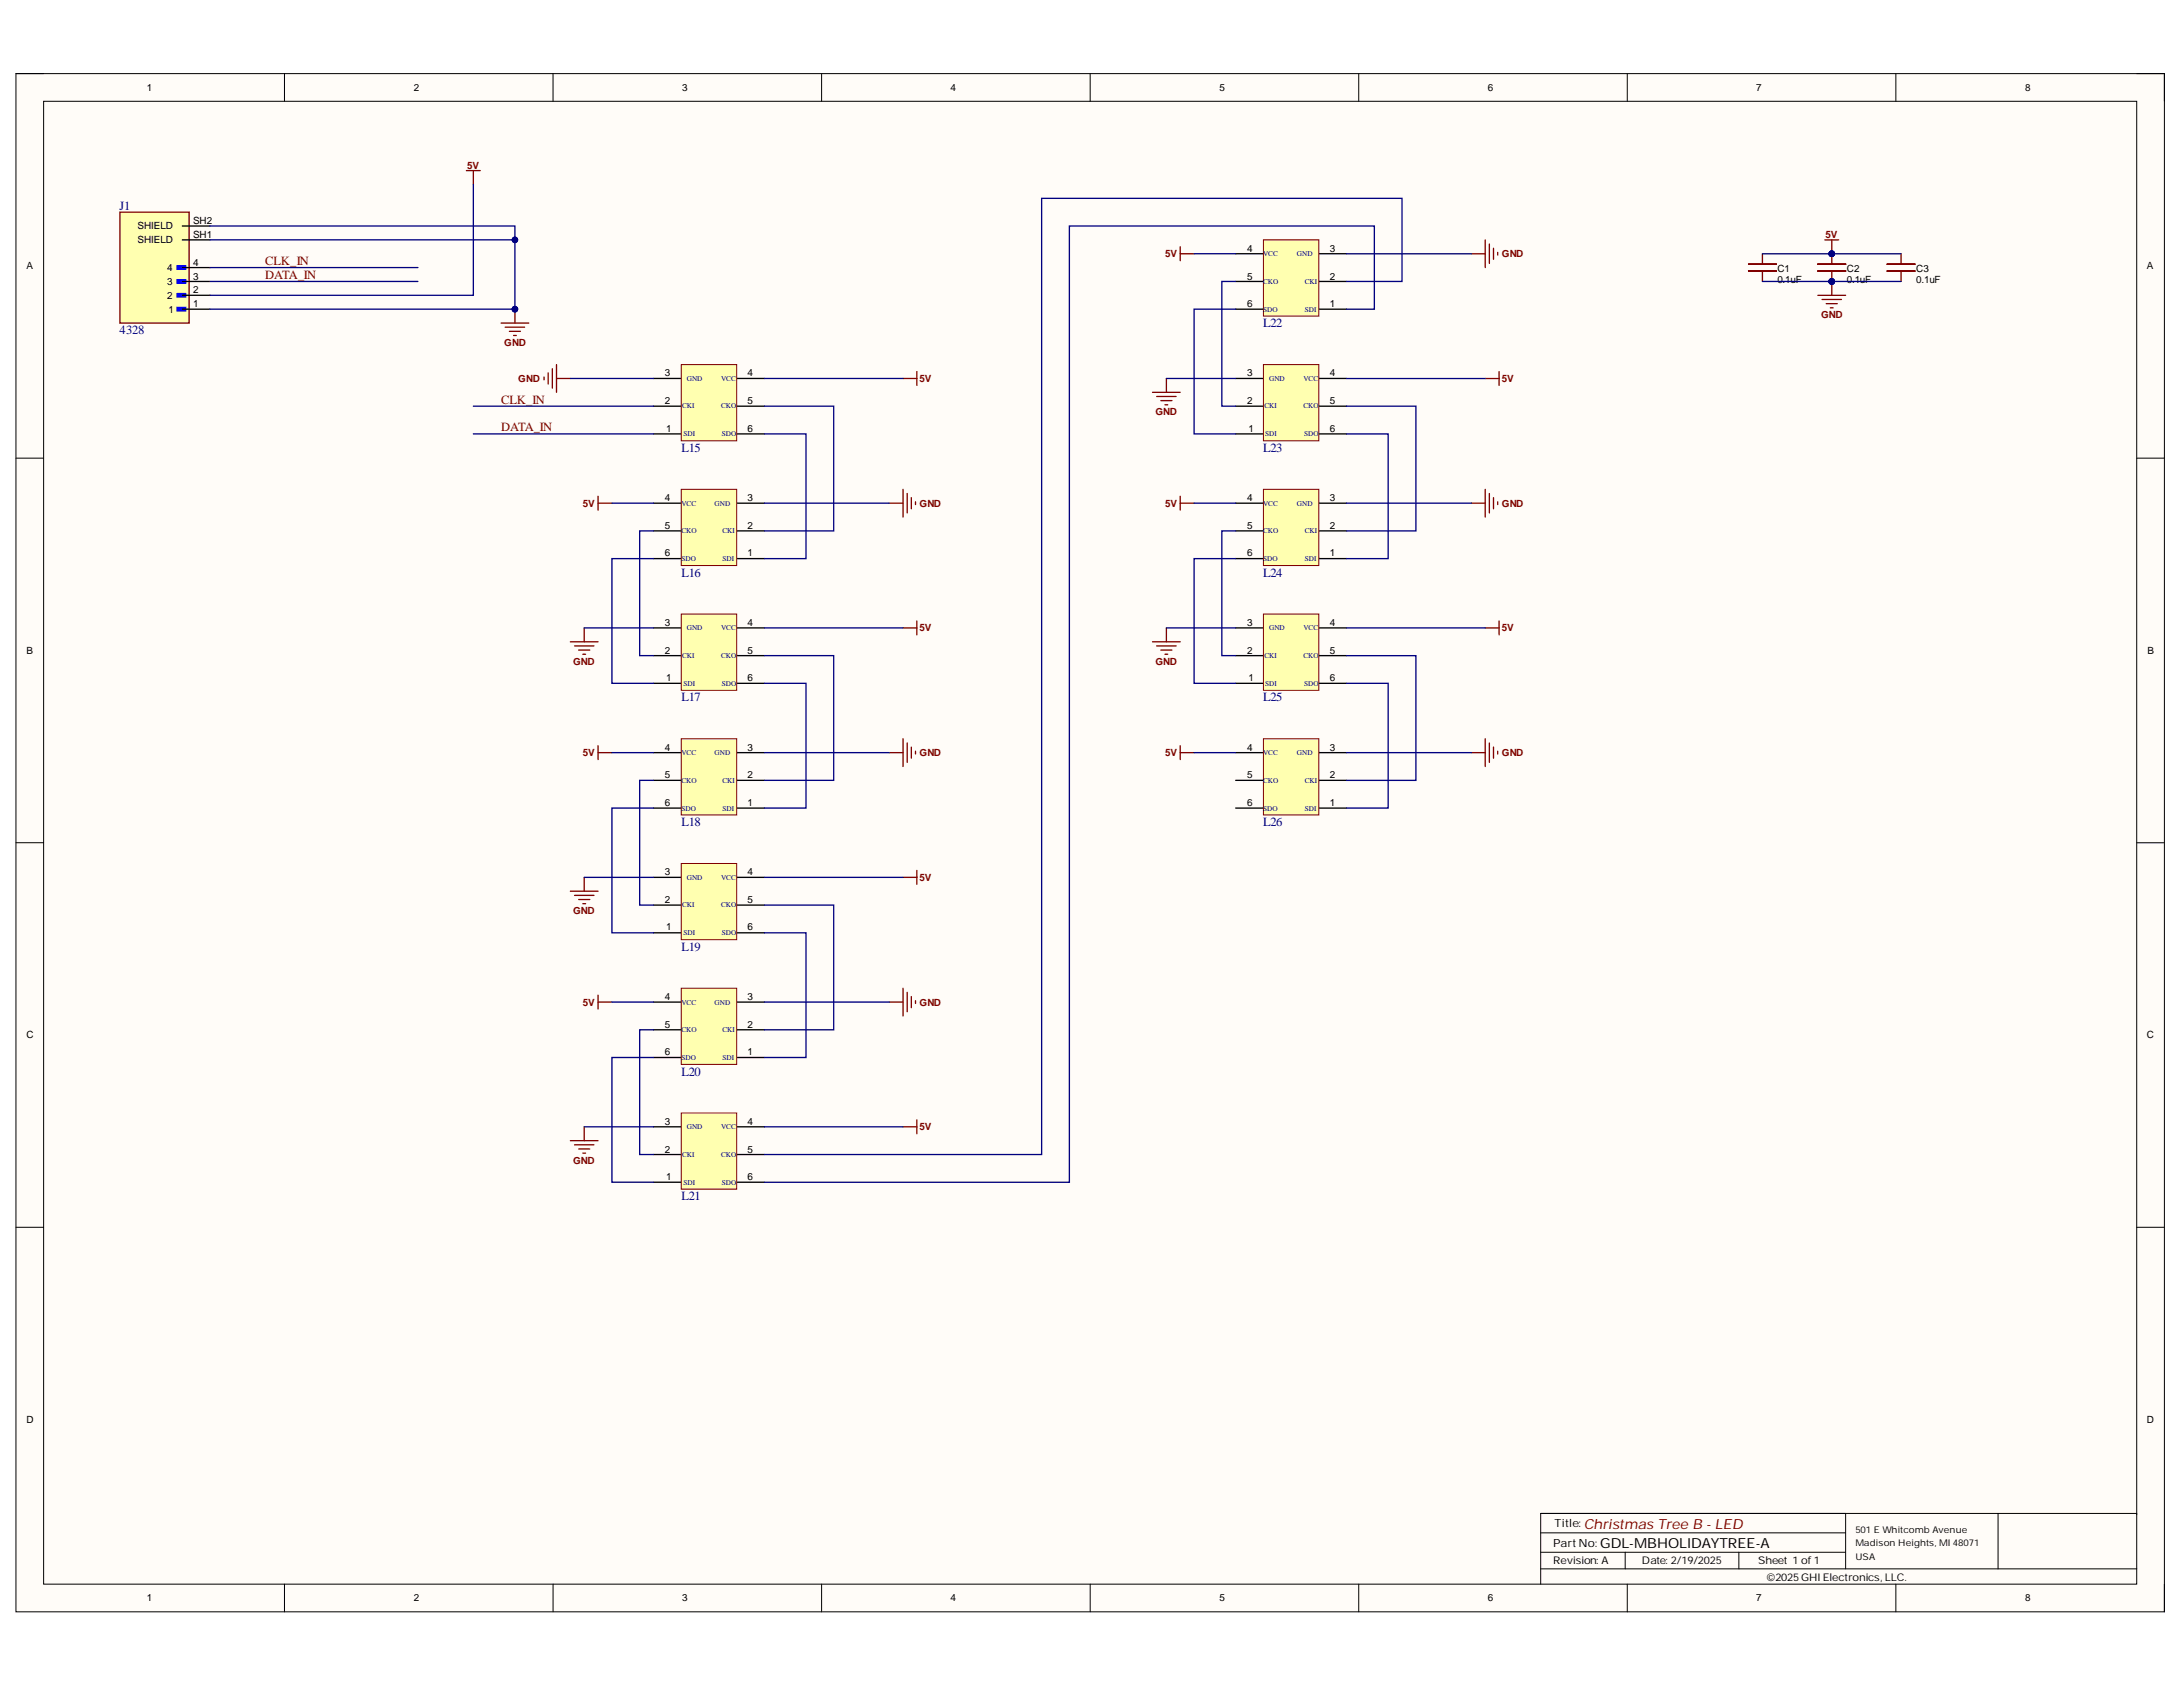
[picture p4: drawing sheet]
<svg xmlns="http://www.w3.org/2000/svg" width="279mm" height="216mm" viewBox="0 0 279 216" stroke-linecap="round" stroke-linejoin="round" font-family="sans-serif">
<defs><g id="words">
<text font-size="1.8" fill="#800000" x="202.7" y="195.6">Christmas Tree B - LED</text>
<text font-size="1.8" x="204.8" y="198.2">GDL-MBHOLIDAYTREE-A</text>
<g font-size="1.6" fill="#000080">
<text x="15.3" y="26.8">J1</text>
<text x="161.7" y="41.9">L22</text>
<text x="15.3" y="42.8">4328</text>
<text x="87.2" y="57.9">L15</text>
<text x="161.7" y="57.9">L23</text>
<text x="87.2" y="73.8">L16</text>
<text x="161.7" y="73.8">L24</text>
<text x="87.2" y="89.7">L17</text>
<text x="161.7" y="89.7">L25</text>
<text x="87.2" y="105.7">L18</text>
<text x="161.7" y="105.7">L26</text>
<text x="87.2" y="121.7">L19</text>
<text x="87.2" y="137.7">L20</text>
<text x="87.2" y="153.6">L21</text>
</g>
<g font-size="1.6" fill="#800000">
<text x="33.9" y="33.9">CLK_IN</text>
<text x="33.9" y="35.7">DATA_IN</text>
<text x="64.1" y="51.7">CLK_IN</text>
<text x="64.1" y="55.1">DATA_IN</text>
</g>
<g font-size="1.4">
<text x="198.8" y="198">PartNo:</text>
<text x="199" y="195.5">Title:</text>
<text x="198.8" y="200.1">Revision: A</text>
<text x="210.1" y="200.1">Date: 2/19/2025</text>
<text x="225" y="200.1">Sheet 1 of1</text>
<text x="226.1" y="202.3">©2025GHI Electronics, LLC.</text>
</g>
<g font-size="1.3">
<text x="18.8" y="11.7">1</text>
<text x="53" y="11.7">2</text>
<text x="87.3" y="11.7">3</text>
<text x="121.7" y="11.7">4</text>
<text x="156.1" y="11.7">5</text>
<text x="190.4" y="11.7">6</text>
<text x="224.8" y="11.7">7</text>
<text x="259.2" y="11.7">8</text>
<text x="17.6" y="29.3">SHIELD</text>
<text x="24.7" y="28.7">SH2</text>
<text x="3.4" y="34.4">A</text>
<text x="17.6" y="31.1">SHIELD</text>
<text x="21.4" y="34.7">4</text>
<text x="24.7" y="35.8">3</text>
<text x="24.7" y="34">4</text>
<text x="24.7" y="30.4">SH1</text>
<text x="159.6" y="32.2">4</text>
<text x="159.6" y="35.8">5</text>
<text x="170.2" y="32.2">3</text>
<text x="170.2" y="35.8">2</text>
<text x="227.5" y="34.8">C1</text>
<text x="236.4" y="34.8">C2</text>
<text x="245.3" y="34.8">C3</text>
<text x="274.8" y="34.4">A</text>
<text x="21.4" y="38.2">2</text>
<text x="21.4" y="36.5">3</text>
<text x="21.6" y="40">1</text>
<text x="24.7" y="39.3">1</text>
<text x="24.7" y="37.6">2</text>
<text x="159.6" y="39.3">6</text>
<text x="170.2" y="39.3">1</text>
<text x="227.5" y="36.2">0.1uF</text>
<text x="236.4" y="36.2">0.1uF</text>
<text x="245.3" y="36.2">0.1uF</text>
<text x="85.1" y="48.1">3</text>
<text x="85.1" y="51.7">2</text>
<text x="95.7" y="48.1">4</text>
<text x="95.7" y="51.7">5</text>
<text x="159.6" y="48.1">3</text>
<text x="159.6" y="51.7">2</text>
<text x="170.2" y="48.1">4</text>
<text x="170.2" y="51.7">5</text>
<text x="85.3" y="55.2">1</text>
<text x="95.7" y="55.2">6</text>
<text x="159.8" y="55.2">1</text>
<text x="170.2" y="55.2">6</text>
<text x="85.1" y="64.1">4</text>
<text x="95.7" y="64.1">3</text>
<text x="159.6" y="64.1">4</text>
<text x="170.2" y="64.1">3</text>
<text x="85.1" y="67.7">5</text>
<text x="85.1" y="71.2">6</text>
<text x="95.7" y="67.7">2</text>
<text x="95.7" y="71.2">1</text>
<text x="159.6" y="67.7">5</text>
<text x="159.6" y="71.2">6</text>
<text x="170.2" y="67.7">2</text>
<text x="170.2" y="71.2">1</text>
<text x="3.4" y="83.6">B</text>
<text x="85.1" y="80.1">3</text>
<text x="85.1" y="83.6">2</text>
<text x="95.7" y="80.1">4</text>
<text x="95.7" y="83.6">5</text>
<text x="159.6" y="80.1">3</text>
<text x="159.6" y="83.6">2</text>
<text x="170.2" y="80.1">4</text>
<text x="170.2" y="83.6">5</text>
<text x="274.9" y="83.6">B</text>
<text x="85.3" y="87.2">1</text>
<text x="95.7" y="87.2">6</text>
<text x="159.8" y="87.2">1</text>
<text x="170.2" y="87.2">6</text>
<text x="85.1" y="96.1">4</text>
<text x="85.1" y="99.6">5</text>
<text x="95.7" y="96.1">3</text>
<text x="95.7" y="99.6">2</text>
<text x="159.6" y="96.1">4</text>
<text x="159.6" y="99.6">5</text>
<text x="170.2" y="96.1">3</text>
<text x="170.2" y="99.6">2</text>
<text x="85.1" y="103.2">6</text>
<text x="95.7" y="103.2">1</text>
<text x="159.6" y="103.2">6</text>
<text x="170.2" y="103.2">1</text>
<text x="85.1" y="112">3</text>
<text x="95.7" y="112">4</text>
<text x="85.1" y="115.5">2</text>
<text x="85.3" y="119.1">1</text>
<text x="95.7" y="115.5">5</text>
<text x="95.7" y="119.1">6</text>
<text x="85.1" y="128">4</text>
<text x="85.1" y="131.5">5</text>
<text x="95.7" y="128">3</text>
<text x="95.7" y="131.5">2</text>
<text x="3.4" y="132.9">C</text>
<text x="85.1" y="135.1">6</text>
<text x="95.7" y="135.1">1</text>
<text x="274.8" y="132.9">C</text>
<text x="85.1" y="143.9">3</text>
<text x="95.7" y="143.9">4</text>
<text x="85.1" y="147.5">2</text>
<text x="95.7" y="147.5">5</text>
<text x="85.3" y="151.1">1</text>
<text x="95.7" y="151.1">6</text>
<text x="3.4" y="182.1">D</text>
<text x="274.8" y="182.1">D</text>
<text x="18.8" y="204.9">1</text>
<text x="53" y="204.9">2</text>
<text x="87.3" y="204.9">3</text>
<text x="121.7" y="204.9">4</text>
<text x="156.1" y="204.9">5</text>
<text x="190.4" y="204.9">6</text>
<text x="224.8" y="204.9">7</text>
<text x="259.2" y="204.9">8</text>
</g>
<g font-size="1.3" fill="#800000">
<text x="59.8" y="21.6">5V</text>
<text x="149.1" y="32.9">5V</text>
<text x="192.2" y="32.9">GND</text>
<text x="233.7" y="30.4">5V</text>
<text x="233.1" y="40.7">GND</text>
<text x="64.5" y="44.2">GND</text>
<text x="66.3" y="48.9">GND</text>
<text x="117.7" y="48.9">5V</text>
<text x="147.9" y="53.1">GND</text>
<text x="192.2" y="48.9">5V</text>
<text x="74.6" y="64.9">5V</text>
<text x="117.7" y="64.9">GND</text>
<text x="149.1" y="64.9">5V</text>
<text x="192.2" y="64.9">GND</text>
<text x="117.7" y="80.8">5V</text>
<text x="192.2" y="80.8">5V</text>
<text x="73.3" y="85.1">GND</text>
<text x="147.9" y="85.1">GND</text>
<text x="74.6" y="96.8">5V</text>
<text x="117.7" y="96.8">GND</text>
<text x="149.1" y="96.8">5V</text>
<text x="192.2" y="96.8">GND</text>
<text x="117.7" y="112.7">5V</text>
<text x="73.3" y="117">GND</text>
<text x="74.6" y="128.7">5V</text>
<text x="117.7" y="128.7">GND</text>
<text x="73.3" y="148.9">GND</text>
<text x="117.7" y="144.6">5V</text>
</g>
<g font-size="1.2">
<text x="237.5" y="196.1">501 E Whitcomb Avenue</text>
<text x="237.5" y="197.9">Madison Heights, MI 48071</text>
<text x="237.5" y="199.7">USA</text>
</g>
<g font-size=".9" fill="#000080">
<text x="161.7" y="32.8">VCC</text>
<text x="166" y="32.8">GND</text>
<text x="161.7" y="36.4">CKO</text>
<text x="161.7" y="39.9">SDO</text>
<text x="167" y="39.9">SDI</text>
<text x="167" y="36.4">CKI</text>
<text x="87.3" y="52.3">CKI</text>
<text x="87.9" y="48.8">GND</text>
<text x="92.3" y="48.8">VCC</text>
<text x="92.3" y="52.3">CKO</text>
<text x="161.8" y="52.3">CKI</text>
<text x="162.4" y="48.8">GND</text>
<text x="166.8" y="48.8">VCC</text>
<text x="166.8" y="52.3">CKO</text>
<text x="87.5" y="55.8">SDI</text>
<text x="92.4" y="55.8">SDO</text>
<text x="161.9" y="55.8">SDI</text>
<text x="166.9" y="55.8">SDO</text>
<text x="87.2" y="64.7">VCC</text>
<text x="91.5" y="64.7">GND</text>
<text x="161.7" y="64.7">VCC</text>
<text x="166" y="64.7">GND</text>
<text x="87.2" y="68.3">CKO</text>
<text x="87.2" y="71.8">SDO</text>
<text x="92.5" y="71.8">SDI</text>
<text x="92.5" y="68.3">CKI</text>
<text x="161.7" y="68.3">CKO</text>
<text x="161.7" y="71.8">SDO</text>
<text x="167" y="71.8">SDI</text>
<text x="167" y="68.3">CKI</text>
<text x="87.9" y="80.7">GND</text>
<text x="92.3" y="80.7">VCC</text>
<text x="162.4" y="80.7">GND</text>
<text x="166.8" y="80.7">VCC</text>
<text x="87.3" y="84.2">CKI</text>
<text x="87.5" y="87.8">SDI</text>
<text x="92.3" y="84.2">CKO</text>
<text x="92.4" y="87.8">SDO</text>
<text x="161.8" y="84.2">CKI</text>
<text x="161.9" y="87.8">SDI</text>
<text x="166.8" y="84.2">CKO</text>
<text x="166.9" y="87.8">SDO</text>
<text x="87.2" y="96.7">VCC</text>
<text x="87.2" y="100.2">CKO</text>
<text x="91.5" y="96.7">GND</text>
<text x="92.5" y="100.2">CKI</text>
<text x="161.7" y="96.7">VCC</text>
<text x="161.7" y="100.2">CKO</text>
<text x="166" y="96.7">GND</text>
<text x="167" y="100.2">CKI</text>
<text x="87.2" y="103.8">SDO</text>
<text x="92.5" y="103.8">SDI</text>
<text x="161.7" y="103.8">SDO</text>
<text x="167" y="103.8">SDI</text>
<text x="87.9" y="112.6">GND</text>
<text x="92.3" y="112.6">VCC</text>
<text x="87.3" y="116.1">CKI</text>
<text x="87.5" y="119.7">SDI</text>
<text x="92.3" y="116.1">CKO</text>
<text x="92.4" y="119.7">SDO</text>
<text x="87.2" y="128.6">VCC</text>
<text x="91.5" y="128.6">GND</text>
<text x="87.2" y="132.1">CKO</text>
<text x="87.2" y="135.7">SDO</text>
<text x="92.5" y="135.7">SDI</text>
<text x="92.5" y="132.1">CKI</text>
<text x="87.3" y="148.1">CKI</text>
<text x="87.9" y="144.5">GND</text>
<text x="92.3" y="144.5">VCC</text>
<text x="92.3" y="148.1">CKO</text>
<text x="87.5" y="151.6">SDI</text>
<text x="92.4" y="151.6">SDO</text>
</g>
</g></defs>
<path d="M2 9.4h275v196.9h-275z" fill-rule="evenodd" fill="#fffcf8"/>
<path d="M2 9.4h275v196.9h-275z" fill="none" stroke="#000" stroke-width=".13"/>
<path d="M5.6 13h267.9v189.7h-267.9z" fill-rule="evenodd" fill="#fffcf8"/>
<g fill="none" stroke="#000" stroke-width=".13">
<path d="M2 9.4h3.6M5.6 13h267.9v189.7h-267.9zM36.4 9.4v3.6M70.8 9.4v3.6M105.2 9.4v3.6M139.5 9.4v3.6M173.9 9.4v3.6M208.3 9.4v3.6M242.7 9.4v3.6M273.5 9.4h3.5v3.6M2 58.6h3.6M273.5 58.6h3.5"/>
<path d="M2 107.9h3.6M273.5 107.9h3.5M2 157.1h3.6M273.5 157.1h3.5M197.2 198.7h39M197.2 196.2h39M208 198.7v2.1M222.6 198.7v2.1M236.2 193.7v7.1M255.7 193.7v7.1M273.5 193.9v-.2h-76.3v9M36.4 202.7v3.6"/>
<path d="M70.8 202.7v3.6M105.2 202.7v3.6M139.5 202.7v3.6M173.9 202.7v3.6M197.2 200.8h76.3M208.3 202.7v3.6M242.7 202.7v3.6M277 202.7v3.6"/>
</g>
<path d="M83.6 48.4h3.6M83.6 52h3.6M83.6 55.5h3.6M94.3 48.4h3.5M94.3 52h3.5M94.3 55.5h3.5" fill="none" stroke="#000" stroke-width=".17"/>
<path d="M87.2 46.7h7.1v9.7h-7.1z" fill-rule="evenodd" fill="#ffffb0"/>
<path d="M87.2 46.7h7.1v9.7h-7.1z" fill="none" stroke="#800000" stroke-width=".13"/>
<path d="M69.6 48.3v.3M70.2 47.7v1.4M70.7 47.2v2.5M71.2 46.7v3.5M71.2 48.4h1.8M115.6 48.4h1.7M117.3 47.5v1.8" fill="none" stroke="#800000" stroke-width=".17"/>
<path d="M83.6 64.4h3.6M83.6 67.9h3.6M83.6 71.5h3.6M94.3 64.4h3.5M94.3 67.9h3.5M94.3 71.5h3.5" fill="none" stroke="#000" stroke-width=".17"/>
<path d="M87.2 62.6h7.1v9.8h-7.1z" fill-rule="evenodd" fill="#ffffb0"/>
<path d="M87.2 62.6h7.1v9.8h-7.1z" fill="none" stroke="#800000" stroke-width=".13"/>
<path d="M76.5 64.4h1.8M76.5 63.5v1.8M113.8 64.4h1.8M115.6 62.6v3.6M116.1 63.2v2.4M116.6 63.7v1.4M117.2 64.2v.4" fill="none" stroke="#800000" stroke-width=".17"/>
<path d="M83.6 80.4h3.6M83.6 83.9h3.6M83.6 87.5h3.6M94.3 80.4h3.5M94.3 83.9h3.5M94.3 87.5h3.5" fill="none" stroke="#000" stroke-width=".17"/>
<path d="M87.2 78.6h7.1v9.7h-7.1z" fill-rule="evenodd" fill="#ffffb0"/>
<path d="M87.2 78.6h7.1v9.7h-7.1z" fill="none" stroke="#800000" stroke-width=".13"/>
<path d="M117.3 79.5v1.7M73 82.1h3.5M73.5 82.7h2.5M74.1 83.2h1.4M74.6 83.7h.3M74.8 80.4v1.7M115.6 80.4h1.7" fill="none" stroke="#800000" stroke-width=".17"/>
<path d="M83.6 96.3h3.6M83.6 99.9h3.6M94.3 96.3h3.5M94.3 99.9h3.5M83.6 103.4h3.6M94.3 103.4h3.5" fill="none" stroke="#000" stroke-width=".17"/>
<path d="M87.2 94.5h7.1v9.8h-7.1z" fill-rule="evenodd" fill="#ffffb0"/>
<path d="M87.2 94.5h7.1v9.8h-7.1z" fill="none" stroke="#800000" stroke-width=".13"/>
<path d="M76.5 96.3h1.8M76.5 95.4v1.8M113.8 96.3h1.8M115.6 94.5v3.6M116.1 95.1v2.5M116.6 95.6v1.4M117.2 96.1v.4" fill="none" stroke="#800000" stroke-width=".17"/>
<path d="M83.6 112.3h3.6M83.6 115.8h3.6M83.6 119.4h3.6M94.3 112.3h3.5M94.3 115.8h3.5M94.3 119.4h3.5" fill="none" stroke="#000" stroke-width=".17"/>
<path d="M87.2 110.5h7.1v9.8h-7.1z" fill-rule="evenodd" fill="#ffffb0"/>
<path d="M87.2 110.5h7.1v9.8h-7.1z" fill="none" stroke="#800000" stroke-width=".13"/>
<path d="M73 114.1h3.5M73.5 114.6h2.5M74.1 115.1h1.4M74.6 115.7h.3M74.8 112.3v1.8M115.6 112.3h1.7M117.3 111.4v1.8" fill="none" stroke="#800000" stroke-width=".17"/>
<path d="M83.6 128.2h3.6M83.6 131.8h3.6M83.6 135.3h3.6M94.3 128.2h3.5M94.3 131.8h3.5M94.3 135.3h3.5" fill="none" stroke="#000" stroke-width=".17"/>
<path d="M87.2 126.5h7.1v9.7h-7.1z" fill-rule="evenodd" fill="#ffffb0"/>
<path d="M87.2 126.5h7.1v9.7h-7.1z" fill="none" stroke="#800000" stroke-width=".13"/>
<path d="M76.5 128.2h1.8M76.5 127.4v1.7M113.8 128.2h1.8M115.6 126.5v3.5M116.1 127v2.5M116.6 127.5v1.5M117.2 128.1v.3M73 146h3.5M73.5 146.5h2.5M74.1 147h1.4M74.6 147.6h.3M74.8 144.2v1.8" fill="none" stroke="#800000" stroke-width=".17"/>
<path d="M83.6 144.2h3.6M83.6 147.8h3.6M83.6 151.3h3.6M94.3 144.2h3.5M94.3 147.8h3.5M94.3 151.3h3.5" fill="none" stroke="#000" stroke-width=".17"/>
<path d="M87.2 142.4h7.1v9.8h-7.1z" fill-rule="evenodd" fill="#ffffb0"/>
<path d="M87.2 142.4h7.1v9.8h-7.1z" fill="none" stroke="#800000" stroke-width=".13"/>
<path d="M115.6 144.2h1.7M117.3 143.3v1.8" fill="none" stroke="#800000" stroke-width=".17"/>
<path d="M158.2 32.5h3.5M158.2 36h3.5M158.2 39.6h3.5M168.8 32.5h3.5M168.8 36h3.5M168.8 39.6h3.5" fill="none" stroke="#000" stroke-width=".17"/>
<path d="M161.7 30.7h7.1v9.8h-7.1z" fill-rule="evenodd" fill="#ffffb0"/>
<path d="M161.7 30.7h7.1v9.8h-7.1z" fill="none" stroke="#800000" stroke-width=".13"/>
<path d="M151.1 32.5h1.7M151.1 31.6v1.8M188.3 32.5h1.8M190.1 30.7v3.5M190.6 31.2v2.5M191.2 31.8v1.4M191.7 32.3v.3" fill="none" stroke="#800000" stroke-width=".17"/>
<path d="M158.2 48.4h3.5M158.2 52h3.5M158.2 55.5h3.5M168.8 48.4h3.5M168.8 52h3.5M168.8 55.5h3.5" fill="none" stroke="#000" stroke-width=".17"/>
<path d="M161.7 46.7h7.1v9.7h-7.1z" fill-rule="evenodd" fill="#ffffb0"/>
<path d="M161.7 46.7h7.1v9.7h-7.1z" fill="none" stroke="#800000" stroke-width=".13"/>
<path d="M147.5 50.2h3.6M148 50.7h2.5M148.6 51.3h1.4M149.1 51.8h.4M149.3 48.4v1.8M190.1 48.4h1.8M191.9 47.6v1.7" fill="none" stroke="#800000" stroke-width=".17"/>
<path d="M158.2 64.4h3.5M158.2 67.9h3.5M158.2 71.5h3.5M168.8 64.4h3.5M168.8 67.9h3.5M168.8 71.5h3.5" fill="none" stroke="#000" stroke-width=".17"/>
<path d="M161.7 62.6h7.1v9.8h-7.1z" fill-rule="evenodd" fill="#ffffb0"/>
<path d="M161.7 62.6h7.1v9.8h-7.1z" fill="none" stroke="#800000" stroke-width=".13"/>
<path d="M151.1 64.4h1.7M151.1 63.5v1.8M188.3 64.4h1.8M190.1 62.6v3.6M190.6 63.2v2.4M191.2 63.7v1.4M191.7 64.2v.4" fill="none" stroke="#800000" stroke-width=".17"/>
<path d="M158.2 80.4h3.5M158.2 83.9h3.5M158.2 87.5h3.5M168.8 80.4h3.5M168.8 83.9h3.5M168.8 87.5h3.5" fill="none" stroke="#000" stroke-width=".17"/>
<path d="M161.7 78.6h7.1v9.7h-7.1z" fill-rule="evenodd" fill="#ffffb0"/>
<path d="M161.7 78.6h7.1v9.7h-7.1z" fill="none" stroke="#800000" stroke-width=".13"/>
<path d="M191.9 79.5v1.7M147.5 82.1h3.6M148 82.7h2.5M148.6 83.2h1.4M149.1 83.7h.4M149.3 80.4v1.7M190.1 80.4h1.8" fill="none" stroke="#800000" stroke-width=".17"/>
<path d="M158.2 96.3h3.5M158.2 99.9h3.5M168.8 96.3h3.5M168.8 99.9h3.5M158.2 103.4h3.5M168.8 103.4h3.5" fill="none" stroke="#000" stroke-width=".17"/>
<path d="M161.7 94.5h7.1v9.8h-7.1z" fill-rule="evenodd" fill="#ffffb0"/>
<path d="M161.7 94.5h7.1v9.8h-7.1z" fill="none" stroke="#800000" stroke-width=".13"/>
<path d="M65.9 39.6v1.7M64.1 41.3h3.6M64.7 41.9h2.4M65.2 42.4h1.4M65.7 42.9h.4M151.1 96.3h1.7M151.1 95.4v1.8M188.3 96.3h1.8M190.1 94.5v3.6M190.6 95.1v2.5M191.2 95.6v1.4M191.7 96.1v.4" fill="none" stroke="#800000" stroke-width=".17"/>
<circle cx="65.9" cy="39.6" r=".35" fill="#000080"/>
<circle cx="65.9" cy="39.6" r=".35" fill="none" stroke="#000080" stroke-width=".13"/>
<path d="M59.7 21.8h1.8M60.6 21.8v1.8" fill="none" stroke="#800000" stroke-width=".17"/>
<circle cx="234.4" cy="32.5" r=".35" fill="#000080"/>
<circle cx="234.4" cy="32.5" r=".35" fill="none" stroke="#000080" stroke-width=".13"/>
<circle cx="234.4" cy="36" r=".35" fill="#000080"/>
<circle cx="234.4" cy="36" r=".35" fill="none" stroke="#000080" stroke-width=".13"/>
<path d="M232.7 34.7h3.5M232.7 33.8h3.5M234.4 32.5v1.3" fill="none" stroke="#800000" stroke-width=".17"/>
<circle cx="234.4" cy="32.5" r=".35" fill="#000080"/>
<circle cx="234.4" cy="32.5" r=".35" fill="none" stroke="#000080" stroke-width=".13"/>
<path d="M232.7 34.7h3.5M232.7 33.8h3.5M234.4 34.7v1.3" fill="none" stroke="#800000" stroke-width=".17"/>
<circle cx="234.4" cy="36" r=".35" fill="#000080"/>
<circle cx="234.4" cy="36" r=".35" fill="none" stroke="#000080" stroke-width=".13"/>
<path d="M232.7 34.7h3.5M232.7 33.8h3.5M232.7 37.8h3.5M233.2 38.3h2.5M233.7 38.9h1.5M234.3 39.4h.3M234.4 36v1.8" fill="none" stroke="#800000" stroke-width=".17"/>
<circle cx="234.4" cy="36" r=".35" fill="#000080"/>
<circle cx="234.4" cy="36" r=".35" fill="none" stroke="#000080" stroke-width=".13"/>
<path d="M223.8 34.7h3.5M223.8 33.8h3.5M225.6 32.5v1.3M225.6 34.7v1.3M241.5 34.7h3.6M241.5 33.8h3.6M243.3 32.5v1.3M243.3 34.7v1.3" fill="none" stroke="#800000" stroke-width=".17"/>
<path d="M15.3 27.2h8.9v14.1h-8.9z" fill-rule="evenodd" fill="#ffffb0"/>
<path d="M15.3 27.2h8.9v14.1h-8.9z" fill="none" stroke="#800000" stroke-width=".17"/>
<path d="M22.7 39.3h1.1v.5h-1.1z" fill-rule="evenodd" fill="#00f"/>
<path d="M22.7 39.3h1.1v.5h-1.1z" fill="none" stroke="#00f" stroke-width=".17"/>
<path d="M22.7 37.6h1.1v.4h-1.1z" fill-rule="evenodd" fill="#00f"/>
<path d="M22.7 37.6h1.1v.4h-1.1z" fill="none" stroke="#00f" stroke-width=".17"/>
<path d="M22.7 35.8h1.1v.4h-1.1z" fill-rule="evenodd" fill="#00f"/>
<path d="M22.7 35.8h1.1v.4h-1.1z" fill="none" stroke="#00f" stroke-width=".17"/>
<path d="M22.7 34h1.1v.5h-1.1z" fill-rule="evenodd" fill="#00f"/>
<path d="M22.7 34h1.1v.5h-1.1z" fill="none" stroke="#00f" stroke-width=".17"/>
<path d="M23.3 39.6h3.6M23.3 37.8h3.6M23.3 36h3.6M23.3 34.2h3.6M23.3 30.7h3.6M23.3 28.9h3.6" fill="none" stroke="#000" stroke-width=".17"/>
<path d="M233.6 30.7h1.7M234.4 30.7v1.8" fill="none" stroke="#800000" stroke-width=".17"/>
<circle cx="234.4" cy="32.5" r=".35" fill="#000080"/>
<circle cx="234.4" cy="32.5" r=".35" fill="none" stroke="#000080" stroke-width=".13"/>
<g fill="none" stroke="#000080" stroke-width=".17">
<path d="M26.9 39.6h39M152.8 32.5h5.4M158.2 39.6h-5.4v15.9h5.4M158.2 36h-1.8v16h1.8M172.3 36h7.1v-10.6h-46.1v122.4h-35.5M172.3 39.6h3.6v-10.7h-39v122.4h-39.1M172.3 32.5h16M73 48.4h10.6M97.8 52h8.9v15.9h-8.9M97.8 55.5h5.4v16h-5.4M97.8 48.4h17.8M149.3 48.4h8.9"/>
<path d="M172.3 52h8.9v15.9h-8.9M172.3 55.5h5.4v16h-5.4M172.3 48.4h17.8M78.3 64.4h5.3M83.6 71.5h-5.3v16h5.3M83.6 67.9h-1.7v16h1.7M97.8 64.4h16M152.8 64.4h5.4M158.2 71.5h-5.4v16h5.4M158.2 67.9h-1.8v16h1.8M172.3 64.4h16M74.8 80.4h8.8"/>
<path d="M78.3 96.3h5.3M83.6 99.9h-1.7v15.9h1.7M97.8 83.9h8.9v16h-8.9M97.8 87.5h5.4v15.9h-5.4M97.8 80.4h17.8M97.8 96.3h16M149.3 80.4h8.9M152.8 96.3h5.4M172.3 83.9h8.9v16h-8.9M172.3 87.5h5.4v15.9h-5.4M172.3 80.4h17.8M172.3 96.3h16"/>
<path d="M74.8 112.3h8.8M83.6 103.4h-5.3v16h5.3M97.8 115.8h8.9v16h-8.9M97.8 119.4h5.4v15.9h-5.4M97.8 112.3h17.8M78.3 128.2h5.3M83.6 135.3h-5.3v16h5.3M83.6 131.8h-1.7v16h1.7M97.8 128.2h16M74.8 144.2h8.8M97.8 144.2h17.8"/>
</g>
<circle cx="65.9" cy="39.6" r=".35" fill="#000080"/>
<circle cx="65.9" cy="39.6" r=".35" fill="none" stroke="#000080" stroke-width=".13"/>
<path d="M26.9 30.7h39" fill="none" stroke="#000080" stroke-width=".17"/>
<circle cx="65.9" cy="30.7" r=".35" fill="#000080"/>
<circle cx="65.9" cy="30.7" r=".35" fill="none" stroke="#000080" stroke-width=".13"/>
<path d="M26.9 34.2h26.6M26.9 36h26.6M60.6 23.6v14.2h-33.7M225.6 32.5h8.8" fill="none" stroke="#000080" stroke-width=".17"/>
<circle cx="234.4" cy="32.5" r=".35" fill="#000080"/>
<circle cx="234.4" cy="32.5" r=".35" fill="none" stroke="#000080" stroke-width=".13"/>
<path d="M234.4 32.5h8.9" fill="none" stroke="#000080" stroke-width=".17"/>
<circle cx="234.4" cy="32.5" r=".35" fill="#000080"/>
<circle cx="234.4" cy="32.5" r=".35" fill="none" stroke="#000080" stroke-width=".13"/>
<path d="M234.4 36h8.9" fill="none" stroke="#000080" stroke-width=".17"/>
<circle cx="234.4" cy="36" r=".35" fill="#000080"/>
<circle cx="234.4" cy="36" r=".35" fill="none" stroke="#000080" stroke-width=".13"/>
<path d="M225.6 36h8.8" fill="none" stroke="#000080" stroke-width=".17"/>
<circle cx="234.4" cy="36" r=".35" fill="#000080"/>
<circle cx="234.4" cy="36" r=".35" fill="none" stroke="#000080" stroke-width=".13"/>
<path d="M26.9 28.9h39v10.7" fill="none" stroke="#000080" stroke-width=".17"/>
<circle cx="65.9" cy="30.7" r=".35" fill="#000080"/>
<circle cx="65.9" cy="30.7" r=".35" fill="none" stroke="#000080" stroke-width=".13"/>
<circle cx="65.9" cy="39.6" r=".35" fill="#000080"/>
<circle cx="65.9" cy="39.6" r=".35" fill="none" stroke="#000080" stroke-width=".13"/>
<path d="M60.6 55.5h23M60.6 52h23" fill="none" stroke="#000080" stroke-width=".17"/>
<use href="#words"/>
</svg>
